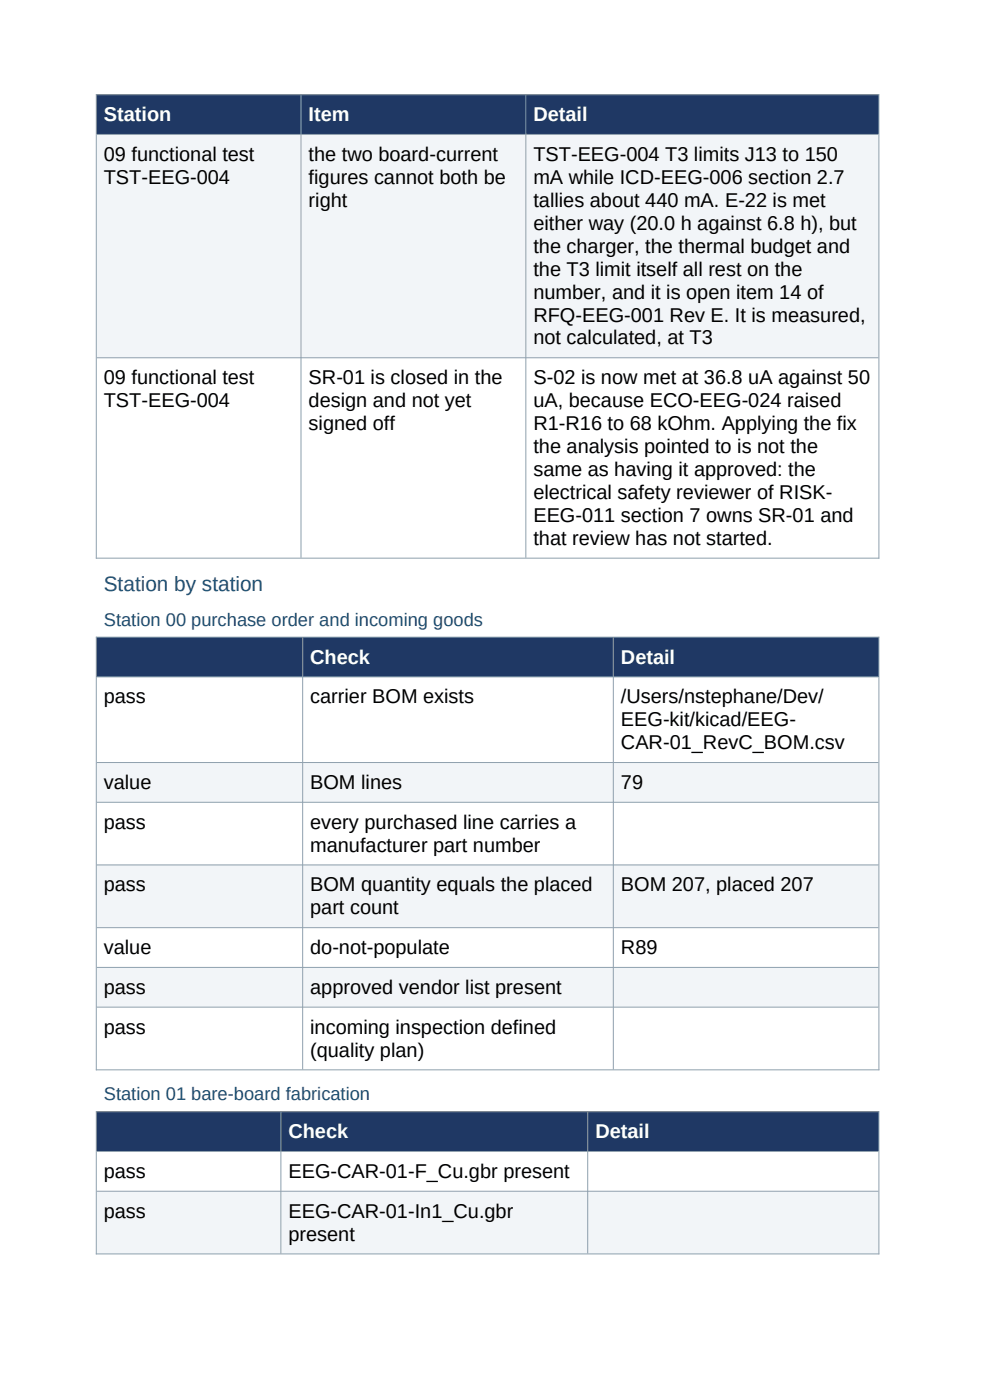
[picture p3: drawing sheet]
<svg xmlns="http://www.w3.org/2000/svg" width="210mm" height="297mm" viewBox="0 0 210 297" stroke-linecap="round" stroke-linejoin="round" font-family="sans-serif">
<defs><g id="words">
<text font-size="4.4" fill="#1b4f72" x="22" y="125.3">Station by station</text>
<g font-size="4.2" fill="#fff">
<text x="22" y="25.7">Station</text>
<text x="65.5" y="25.7">Item</text>
<text x="113.2" y="25.7">Detail</text>
<text x="65.8" y="140.8">Check</text>
<text x="131.7" y="140.8">Detail</text>
<text x="61.2" y="241.4">Check</text>
<text x="126.3" y="241.4">Detail</text>
</g>
<g font-size="4.2">
<text x="22" y="34.1">09 functional test</text>
<text x="65.5" y="34.1">the two board-current</text>
<text x="113.2" y="34.1">TST-EEG-004 T3 limits J13 to 150</text>
<text x="22" y="39">TST-EEG-004</text>
<text x="65.5" y="39">figures cannot both be</text>
<text x="113.2" y="39">mA while ICD-EEG-006 section 2.7</text>
<text x="65.5" y="43.9">right</text>
<text x="113.2" y="43.9">tallies about 440 mA. E-22 is met</text>
<text x="113.2" y="48.7">either way (20.0 h against 6.8 h), but</text>
<text x="113.2" y="53.6">the charger, the thermal budget and</text>
<text x="113.2" y="58.5">the T3 limit itself all rest on the</text>
<text x="113.2" y="63.3">number, and it is open item 14 of</text>
<text x="113.2" y="68.2">RFQ-EEG-001 Rev E. It is measured,</text>
<text x="113.2" y="73.1">not calculated, at T3</text>
<text x="22" y="81.5">09 functional test</text>
<text x="65.5" y="81.5">SR-01 is closed in the</text>
<text x="113.2" y="81.5">S-02 is now met at 36.8 uA against 50</text>
<text x="22" y="86.4">TST-EEG-004</text>
<text x="65.5" y="86.4">design and not yet</text>
<text x="113.2" y="86.4">uA, because ECO-EEG-024 raised</text>
<text x="65.5" y="91.2">signed off</text>
<text x="113.2" y="91.2">R1-R16 to 68 kOhm. Applying the fix</text>
<text x="113.2" y="96.1">the analysis pointed to is not the</text>
<text x="113.2" y="101">same as having it approved: the</text>
<text x="113.2" y="105.9">electrical safety reviewer of RISK-</text>
<text x="113.2" y="110.7">EEG-011 section 7 owns SR-01 and</text>
<text x="113.2" y="115.6">that review has not started.</text>
<text x="22" y="149.2">pass</text>
<text x="65.8" y="149.2">carrier BOM exists</text>
<text x="131.7" y="149.2">/Users/nstephane/Dev/</text>
<text x="131.7" y="154.1">EEG-kit/kicad/EEG-</text>
<text x="131.7" y="158.9">CAR-01_RevC_BOM.csv</text>
<text x="22" y="167.4">value</text>
<text x="65.8" y="167.4">BOM lines</text>
<text x="131.7" y="167.4">79</text>
<text x="22" y="175.8">pass</text>
<text x="65.8" y="175.8">every purchased line carries a</text>
<text x="65.8" y="180.7">manufacturer part number</text>
<text x="22" y="189.1">pass</text>
<text x="65.8" y="189.1">BOM quantity equals the placed</text>
<text x="131.7" y="189.1">BOM 207, placed 207</text>
<text x="65.8" y="194">part count</text>
<text x="22" y="202.4">value</text>
<text x="65.8" y="202.4">do-not-populate</text>
<text x="131.7" y="202.4">R89</text>
<text x="22" y="210.8">pass</text>
<text x="65.8" y="210.8">approved vendor list present</text>
<text x="22" y="219.3">pass</text>
<text x="65.8" y="219.3">incoming inspection defined</text>
<text x="65.8" y="224.1">(quality plan)</text>
<text x="22" y="249.9">pass</text>
<text x="61.2" y="249.9">EEG-CAR-01-F_Cu.gbr present</text>
<text x="22" y="258.3">pass</text>
<text x="61.2" y="258.3">EEG-CAR-01-In1_Cu.gbr</text>
<text x="61.2" y="263.2">present</text>
</g>
<g font-size="3.9" fill="#1b4f72">
<text x="22" y="132.7">Station 00 purchase order and incoming goods</text>
<text x="22" y="233.4">Station 01 bare-board fabrication</text>
</g>
</g></defs>
<g fill="#1f3864">
<path d="M20.4 20h43.4v8.4h-43.4z" fill-rule="evenodd"/>
<path d="M63.9 20h47.6v8.4h-47.6z" fill-rule="evenodd"/>
<path d="M111.5 20h74.9v8.4h-74.9z" fill-rule="evenodd"/>
</g>
<g fill="#f2f5f8">
<path d="M20.4 28.4h43.4v47.4h-43.4z" fill-rule="evenodd"/>
<path d="M63.9 28.4h47.6v47.4h-47.6z" fill-rule="evenodd"/>
<path d="M111.5 28.4h74.9v47.4h-74.9z" fill-rule="evenodd"/>
</g>
<g fill="#1f3864">
<path d="M20.4 135.1h43.8v8.4h-43.8z" fill-rule="evenodd"/>
<path d="M64.2 135.1h65.9v8.4h-65.9z" fill-rule="evenodd"/>
<path d="M130.1 135.1h56.3v8.4h-56.3z" fill-rule="evenodd"/>
</g>
<g fill="#f2f5f8">
<path d="M20.4 161.7h43.8v8.4h-43.8z" fill-rule="evenodd"/>
<path d="M64.2 161.7h65.9v8.4h-65.9z" fill-rule="evenodd"/>
<path d="M130.1 161.7h56.3v8.4h-56.3z" fill-rule="evenodd"/>
<path d="M20.4 183.4h43.8v13.3h-43.8z" fill-rule="evenodd"/>
<path d="M64.2 183.4h65.9v13.3h-65.9z" fill-rule="evenodd"/>
<path d="M130.1 183.4h56.3v13.3h-56.3z" fill-rule="evenodd"/>
<path d="M20.4 205.1h43.8v8.5h-43.8z" fill-rule="evenodd"/>
<path d="M64.2 205.1h65.9v8.5h-65.9z" fill-rule="evenodd"/>
<path d="M130.1 205.1h56.3v8.5h-56.3z" fill-rule="evenodd"/>
</g>
<g fill="#1f3864">
<path d="M20.4 235.8h39.2v8.4h-39.2z" fill-rule="evenodd"/>
<path d="M59.6 235.8h65.1v8.4h-65.1z" fill-rule="evenodd"/>
<path d="M124.7 235.8h61.7v8.4h-61.7z" fill-rule="evenodd"/>
</g>
<g fill="#f2f5f8">
<path d="M20.4 252.6h39.2v13.3h-39.2z" fill-rule="evenodd"/>
<path d="M59.6 252.6h65.1v13.3h-65.1z" fill-rule="evenodd"/>
<path d="M124.7 252.6h61.7v13.3h-61.7z" fill-rule="evenodd"/>
</g>
<g fill="#1f3864">
<path d="M20.4 20h43.4v8.4h-43.4z" fill-rule="evenodd"/>
<path d="M63.9 20h47.6v8.4h-47.6z" fill-rule="evenodd"/>
<path d="M111.5 20h74.9v8.4h-74.9z" fill-rule="evenodd"/>
</g>
<g fill="#f2f5f8">
<path d="M20.4 28.4h43.4v47.4h-43.4z" fill-rule="evenodd"/>
<path d="M63.9 28.4h47.6v47.4h-47.6z" fill-rule="evenodd"/>
<path d="M111.5 28.4h74.9v47.4h-74.9z" fill-rule="evenodd"/>
</g>
<g fill="#1f3864">
<path d="M20.4 135.1h43.8v8.4h-43.8z" fill-rule="evenodd"/>
<path d="M64.2 135.1h65.9v8.4h-65.9z" fill-rule="evenodd"/>
<path d="M130.1 135.1h56.3v8.4h-56.3z" fill-rule="evenodd"/>
</g>
<g fill="#f2f5f8">
<path d="M20.4 161.7h43.8v8.4h-43.8z" fill-rule="evenodd"/>
<path d="M64.2 161.7h65.9v8.4h-65.9z" fill-rule="evenodd"/>
<path d="M130.1 161.7h56.3v8.4h-56.3z" fill-rule="evenodd"/>
<path d="M20.4 183.4h43.8v13.3h-43.8z" fill-rule="evenodd"/>
<path d="M64.2 183.4h65.9v13.3h-65.9z" fill-rule="evenodd"/>
<path d="M130.1 183.4h56.3v13.3h-56.3z" fill-rule="evenodd"/>
<path d="M20.4 205.1h43.8v8.5h-43.8z" fill-rule="evenodd"/>
<path d="M64.2 205.1h65.9v8.5h-65.9z" fill-rule="evenodd"/>
<path d="M130.1 205.1h56.3v8.5h-56.3z" fill-rule="evenodd"/>
</g>
<g fill="#1f3864">
<path d="M20.4 235.8h39.2v8.4h-39.2z" fill-rule="evenodd"/>
<path d="M59.6 235.8h65.1v8.4h-65.1z" fill-rule="evenodd"/>
<path d="M124.7 235.8h61.7v8.4h-61.7z" fill-rule="evenodd"/>
</g>
<g fill="#f2f5f8">
<path d="M20.4 252.6h39.2v13.3h-39.2z" fill-rule="evenodd"/>
<path d="M59.6 252.6h65.1v13.3h-65.1z" fill-rule="evenodd"/>
<path d="M124.7 252.6h61.7v13.3h-61.7z" fill-rule="evenodd"/>
</g>
<g fill="none" stroke="#8fa0ad" stroke-width=".21">
<path d="M20.3 20.1h166.2M20.4 20v98.5M20.5 28.5h165.9M63.9 20.2v98.1M111.5 20.2v98.1M186.4 20v98.5M20.5 75.9h165.9M20.3 118.4h166.2M20.3 135.2h166.2M20.4 135.1v91.9M64.2 135.3v91.6M130.1 135.3v91.6"/>
<path d="M186.4 135.1v91.9M20.5 143.6h165.9M20.5 161.8h165.9M20.5 170.2h165.9M20.5 183.5h165.9M20.5 196.8h165.9M20.5 205.2h165.9M20.5 213.7h165.9M20.3 227h166.2M20.3 235.8h166.2M20.4 235.8v30.3M59.6 235.9v30"/>
<path d="M124.7 235.9v30M186.4 235.8v30.3M20.5 244.3h165.9M20.5 252.7h165.9M20.3 266h166.2"/>
</g>
<use href="#words"/>
</svg>
